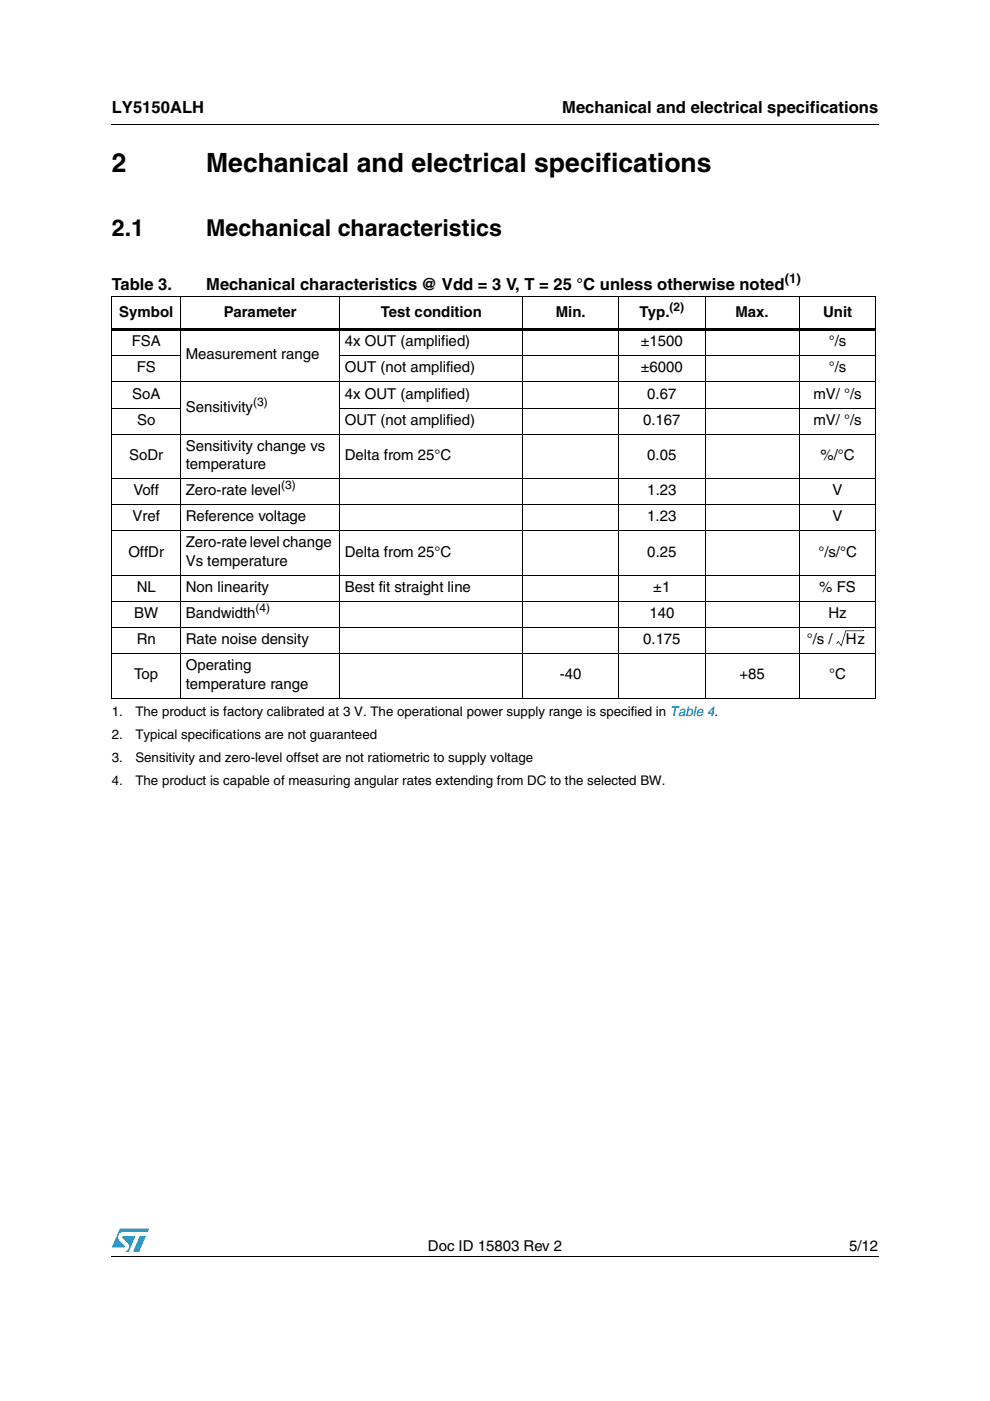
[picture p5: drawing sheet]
<svg xmlns="http://www.w3.org/2000/svg" width="210mm" height="297mm" viewBox="0 0 210 297" stroke-linecap="round" stroke-linejoin="round" font-family="sans-serif">
<defs><g id="words">
<g font-size="5.6">
<text x="23.7" y="36.4">2</text>
<text x="43.7" y="36.4">Mechanical and electrical specifications</text>
</g>
<g font-size="4.9">
<text x="23.7" y="50">2.1</text>
<text x="43.7" y="50">Mechanical characteristics</text>
</g>
<g font-size="3.5">
<text x="23.7" y="23.9">LY5150ALH</text>
<text x="119.2" y="23.9">Mechanical and electrical specifications</text>
<text x="23.7" y="61.4">Table 3.</text>
<text x="43.7" y="61.4">Mechanical characteristics @ Vdd = 3 V, T = 25 °C unless otherwise noted</text>
</g>
<g font-size="3.2">
<text x="25.3" y="67.2">Symbol</text>
<text x="47.5" y="67.2">Parameter</text>
<text x="80.7" y="67.2">Test condition</text>
<text x="117.8" y="67.2">Min.</text>
<text x="135.6" y="67.2">Typ.</text>
<text x="155.9" y="67.2">Max.</text>
<text x="174.5" y="67.2">Unit</text>
<text x="27.9" y="73.4">FSA</text>
<text x="39.4" y="76.2">Measurement range</text>
<text x="73.1" y="73.4">4x OUT (amplified)</text>
<text x="135.9" y="73.4">±1500</text>
<text x="175.7" y="73.4">°/s</text>
<text x="29" y="79">FS</text>
<text x="73.1" y="79">OUT (not amplified)</text>
<text x="135.9" y="79">±6000</text>
<text x="175.7" y="79">°/s</text>
<text x="28" y="84.5">SoA</text>
<text x="39.4" y="87.3">Sensitivity</text>
<text x="73.1" y="84.5">4x OUT (amplified)</text>
<text x="137.2" y="84.5">0.67</text>
<text x="172.5" y="84.5">mV/ °/s</text>
<text x="29.1" y="90">So</text>
<text x="39.4" y="95.6">Sensitivity change vs</text>
<text x="73.1" y="90">OUT (not amplified)</text>
<text x="136.4" y="90">0.167</text>
<text x="172.5" y="90">mV/ °/s</text>
<text x="27.4" y="97.5">SoDr</text>
<text x="39.4" y="99.5">temperature</text>
<text x="73.1" y="97.5">Delta from 25°C</text>
<text x="137.2" y="97.5">0.05</text>
<text x="173.9" y="97.5">%/°C</text>
<text x="28.3" y="105">Voff</text>
<text x="39.4" y="105">Zero-rate level</text>
<text x="137.2" y="105">1.23</text>
<text x="176.5" y="105">V</text>
<text x="28.1" y="110.6">Vref</text>
<text x="39.4" y="110.6">Reference voltage</text>
<text x="137.2" y="110.6">1.23</text>
<text x="176.5" y="110.6">V</text>
<text x="27.2" y="118">OffDr</text>
<text x="39.4" y="116.1">Zero-rate level change</text>
<text x="39.4" y="120">Vs temperature</text>
<text x="73.1" y="118">Delta from 25°C</text>
<text x="137.2" y="118">0.25</text>
<text x="173.5" y="118">°/s/°C</text>
<text x="29" y="125.5">NL</text>
<text x="39.4" y="125.5">Non linearity</text>
<text x="73.1" y="125.5">Best fit straight line</text>
<text x="138.5" y="125.5">±1</text>
<text x="173.7" y="125.5">% FS</text>
<text x="28.5" y="131">BW</text>
<text x="39.4" y="131">Bandwidth</text>
<text x="137.7" y="131">140</text>
<text x="175.6" y="131">Hz</text>
<text x="29" y="136.6">Rn</text>
<text x="39.4" y="136.6">Rate noise density</text>
<text x="136.4" y="136.6">0.175</text>
<text x="171.1" y="136.6">°/s /</text>
<text x="179.3" y="136.6">Hz</text>
<text x="39.4" y="142.1">Operating</text>
<text x="28.5" y="144.1">Top</text>
<text x="39.4" y="146">temperature range</text>
<text x="118.7" y="144.1">-40</text>
<text x="156.8" y="144.1">+85</text>
<text x="175.8" y="144.1">°C</text>
<text x="90.7" y="265.1">Doc ID 15803 Rev 2</text>
<text x="180.1" y="265.1">5/12</text>
</g>
<g font-size="2.8">
<text x="166.4" y="60">(1)</text>
<text x="23.7" y="151.9">1.</text>
<text x="28.7" y="151.9">The product is factory calibrated at 3 V. The operational power supply range is specified in Table 4.</text>
<text x="23.7" y="156.7">2.</text>
<text x="23.7" y="161.5">3.</text>
<text x="28.7" y="156.7">Typical specifications are not guaranteed</text>
<text x="28.7" y="161.5">Sensitivity and zero-level offset are not ratiometric to supply voltage</text>
<text x="23.7" y="166.3">4.</text>
<text x="28.7" y="166.3">The product is capable of measuring angular rates extending from DC to the selected BW.</text>
</g>
<g font-size="2.5">
<text x="141.9" y="65.9">(2)</text>
<text x="53.7" y="86">(3)</text>
<text x="59.6" y="103.7">(3)</text>
<text x="54.2" y="129.8">(4)</text>
</g>
</g></defs>
<g fill="#0099d8">
<path d="M29.7 262.1h1.2l-1.4 3.3h-1.3z"/>
<path d="M25.4 260.5h6.2l-.3 .7h-5.1a1.13 1.13 0 0 0-1.1 .7 1.13 1.13 0 0 0 .3 1.2l1 1v.3l-2.7 .1z"/>
<path d="M26 262.1h2.7l-1.4 3.3h-.7a1.18 1.18 0 0 0 .5-1.9l-1.1-1.1z"/>
</g>
<path d="M23.6 26.2l.1 .2zM23.6 69.6h162.2v.6h-162.2zM177.4 136.4v.2zM177.7 136h.1l-.3 .5zM178.3 136.9h.2zM177.7 135.9l.7 1h-.1l-.6-.9zM178.3 136.9l.1 .1zM179.3 133.7l.1 .1-.9 3.1h-.2zM183.1 133.7v.1zM23.6 266.3l.1 .1z" fill="#000"/>
<g fill="none" stroke="#000" stroke-width=".21">
<path d="M23.7 26.3h162.6M23.6 62.9h162.2M23.6 75.4h14.8M23.7 63v84.9M38.3 62.9v85.2M72 75.4h113.8M72.1 62.9v85.2M110.8 62.9v85.2M131.2 62.9v85.2M149.5 62.9v85.2M169.4 62.9v85.2M185.7 63v84.9"/>
<path d="M23.6 81h162.2M23.6 86.5h14.8M23.6 92.1h162.2M72 86.5h113.8M23.6 101.5h162.2M23.6 107h162.2M23.6 112.6h162.2M23.6 122h162.2M23.6 127.5h162.2M23.6 133.1h162.2M23.6 138.6h162.2M179.3 133.7h3.8"/>
<path d="M23.6 148h162.2M23.7 266.3h162.6"/>
</g>
<use href="#words"/>
</svg>
